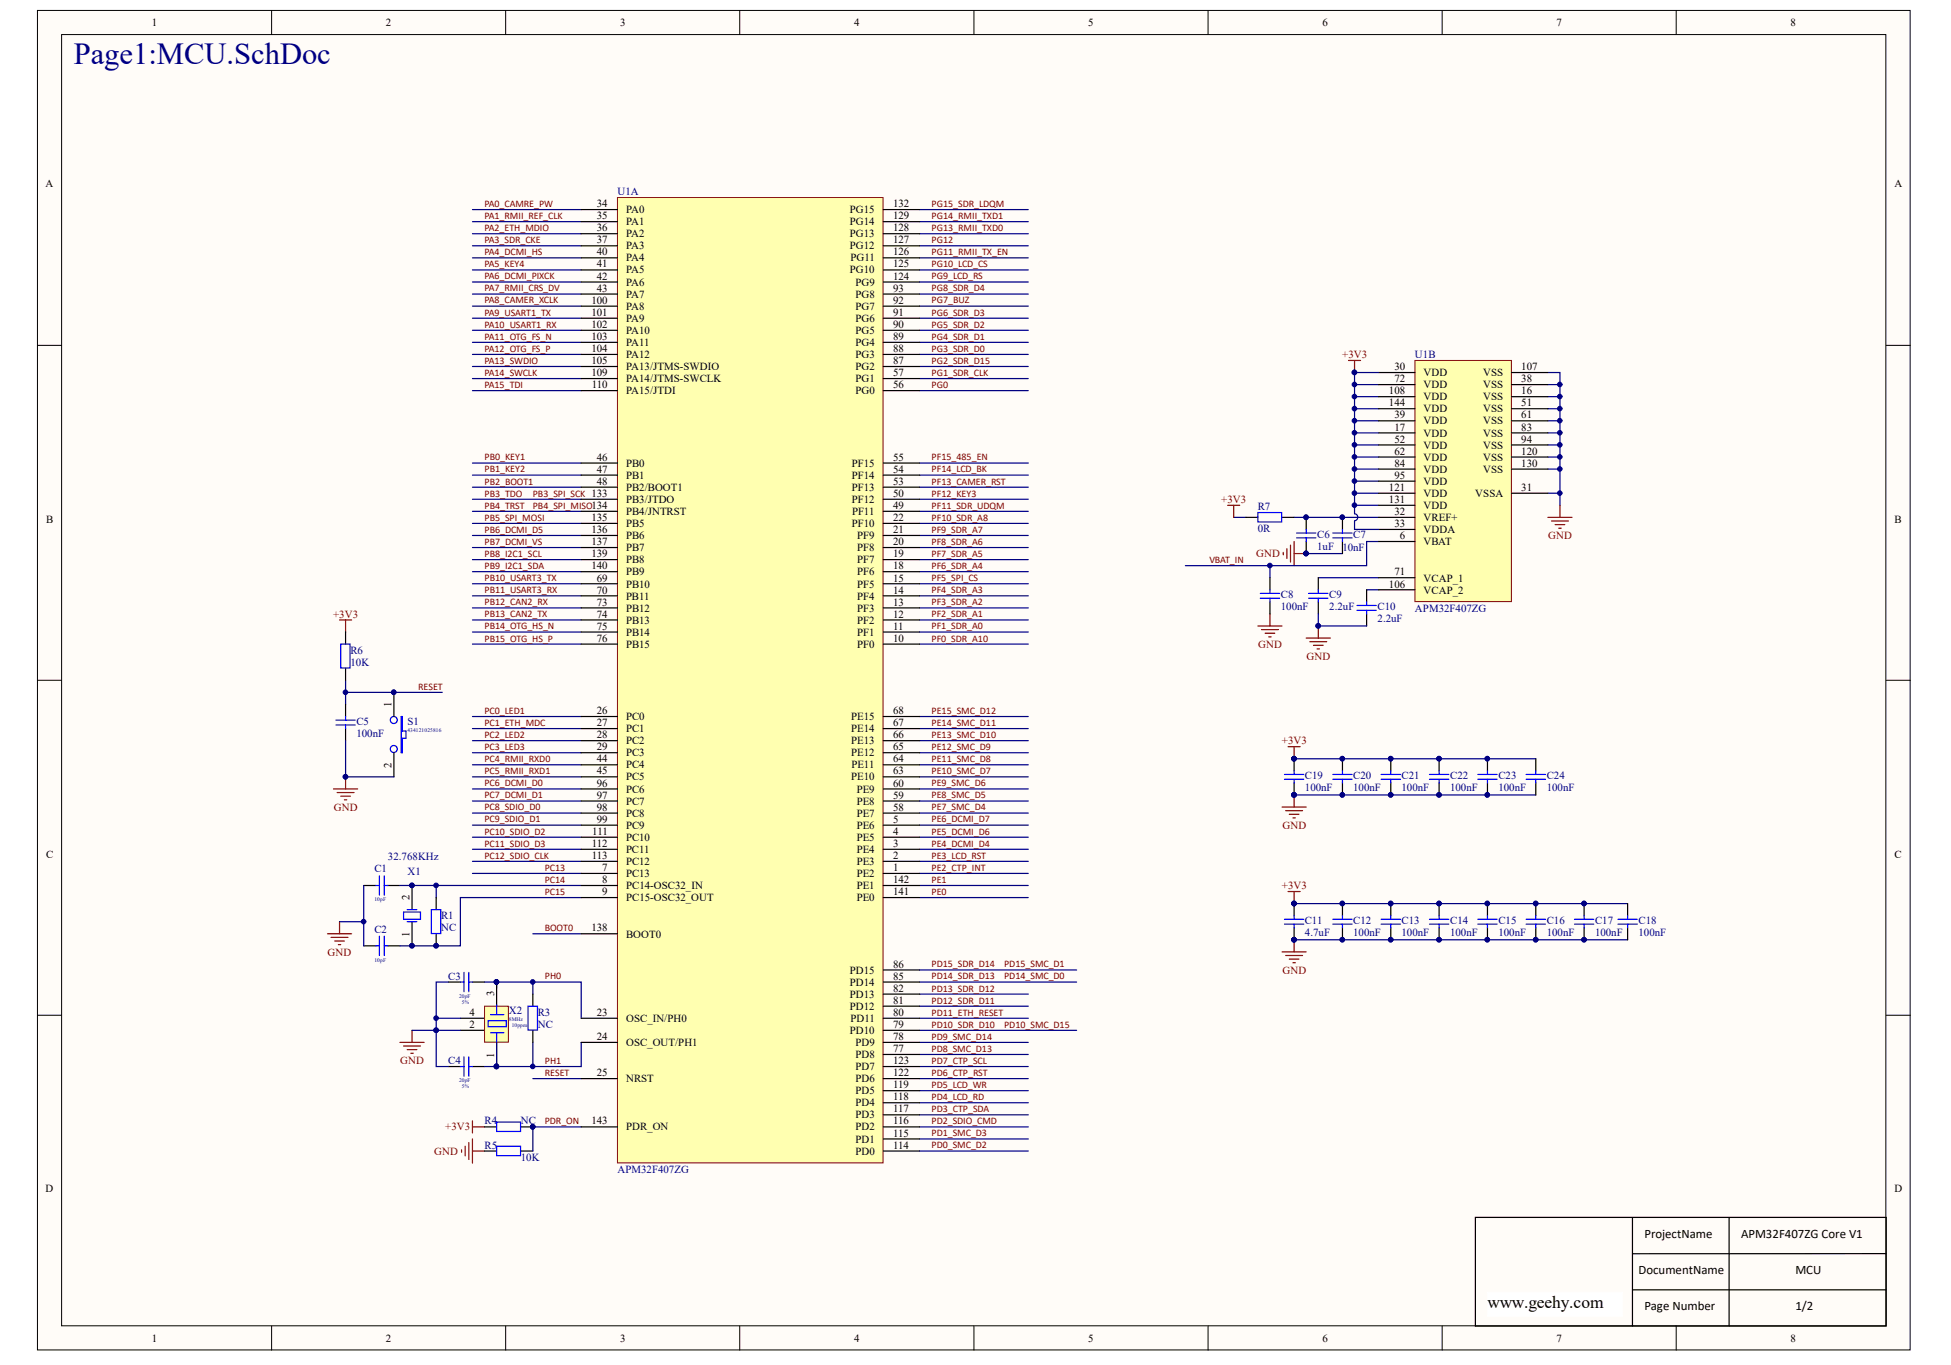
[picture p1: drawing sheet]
<svg xmlns="http://www.w3.org/2000/svg" width="289mm" height="202mm" viewBox="0 0 289 202" stroke-linecap="round" stroke-linejoin="round" font-family="sans-serif">
<defs><g id="words">
<text font-size="4.5" fill="#000080" x="10.9" y="9.5">Page1:MCU.SchDoc</text>
<text font-size="2.6" x="220.3" y="193.7">www.geehy.com</text>
<g font-size="1.9">
<text x="243.5" y="183.4">ProjectName</text>
<text x="257.8" y="183.4">APM32F407ZG Core V1</text>
<text x="242.6" y="188.7">DocumentName</text>
<text x="265.9" y="188.7">MCU</text>
<text x="243.5" y="194.1">Page Number</text>
<text x="265.9" y="194.1">1/2</text>
</g>
<g font-size="1.6">
<text x="22.5" y="3.9">1</text>
<text x="57.1" y="3.9">2</text>
<text x="91.8" y="3.9">3</text>
<text x="126.5" y="3.9">4</text>
<text x="161.2" y="3.9">5</text>
<text x="195.8" y="3.9">6</text>
<text x="230.5" y="3.9">7</text>
<text x="265.2" y="3.9">8</text>
<text x="6.7" y="27.8">A</text>
<text x="280.5" y="27.8">A</text>
<text x="88.4" y="30.7">34</text>
<text x="88.4" y="32.5">35</text>
<text x="88.4" y="34.3">36</text>
<text x="92.7" y="31.6">PA0</text>
<text x="92.7" y="33.4">PA1</text>
<text x="92.7" y="35.2">PA2</text>
<text x="125.9" y="35.2">PG13</text>
<text x="125.9" y="33.4">PG14</text>
<text x="125.9" y="31.6">PG15</text>
<text x="132.2" y="34.3">128</text>
<text x="132.2" y="32.5">129</text>
<text x="132.2" y="30.7">132</text>
<text x="88.4" y="36.1">37</text>
<text x="88.4" y="37.8">40</text>
<text x="88.4" y="39.6">41</text>
<text x="88.4" y="41.4">42</text>
<text x="92.7" y="36.9">PA3</text>
<text x="92.7" y="38.7">PA4</text>
<text x="92.7" y="40.5">PA5</text>
<text x="125.9" y="36.9">PG12</text>
<text x="125.9" y="40.5">PG10</text>
<text x="125.9" y="38.7">PG11</text>
<text x="132.2" y="37.8">126</text>
<text x="132.2" y="36.1">127</text>
<text x="132.2" y="41.4">124</text>
<text x="132.2" y="39.6">125</text>
<text x="87.6" y="45">100</text>
<text x="87.6" y="46.8">101</text>
<text x="88.4" y="43.2">43</text>
<text x="92.7" y="42.3">PA6</text>
<text x="92.7" y="44.1">PA7</text>
<text x="92.7" y="45.9">PA8</text>
<text x="92.7" y="47.7">PA9</text>
<text x="126.7" y="47.7">PG6</text>
<text x="126.7" y="45.9">PG7</text>
<text x="126.7" y="44.1">PG8</text>
<text x="126.7" y="42.3">PG9</text>
<text x="132.2" y="46.8">91</text>
<text x="132.2" y="45">92</text>
<text x="132.2" y="43.2">93</text>
<text x="87.6" y="48.5">102</text>
<text x="87.6" y="50.4">103</text>
<text x="87.6" y="52.1">104</text>
<text x="87.6" y="53.9">105</text>
<text x="92.7" y="49.5">PA10</text>
<text x="92.7" y="51.3">PA11</text>
<text x="92.7" y="53">PA12</text>
<text x="126.7" y="53">PG3</text>
<text x="126.7" y="51.3">PG4</text>
<text x="126.7" y="49.5">PG5</text>
<text x="132.2" y="53.9">87</text>
<text x="132.2" y="52.1">88</text>
<text x="132.2" y="50.4">89</text>
<text x="132.2" y="48.5">90</text>
<text x="87.6" y="55.7">109</text>
<text x="87.6" y="57.5">110</text>
<text x="92.7" y="56.6">PA14/JTMS-SWCLK</text>
<text x="92.7" y="54.8">PA13/JTMS-SWDIO</text>
<text x="92.7" y="58.4">PA15/JTDI</text>
<text x="126.7" y="58.4">PG0</text>
<text x="126.7" y="56.6">PG1</text>
<text x="126.7" y="54.8">PG2</text>
<text x="132.2" y="57.5">56</text>
<text x="132.2" y="55.7">57</text>
<text x="205.7" y="58.4">108</text>
<text x="206.5" y="54.8">30</text>
<text x="206.5" y="56.6">72</text>
<text x="210.8" y="55.7">VDD</text>
<text x="210.8" y="57.5">VDD</text>
<text x="210.8" y="59.3">VDD</text>
<text x="219.7" y="59.3">VSS</text>
<text x="219.7" y="57.5">VSS</text>
<text x="219.7" y="55.7">VSS</text>
<text x="225.3" y="58.4">16</text>
<text x="225.3" y="56.6">38</text>
<text x="225.3" y="54.8">107</text>
<text x="205.7" y="60.2">144</text>
<text x="206.5" y="63.8">17</text>
<text x="206.5" y="62">39</text>
<text x="206.5" y="65.6">52</text>
<text x="210.8" y="64.7">VDD</text>
<text x="210.8" y="62.8">VDD</text>
<text x="210.8" y="61.1">VDD</text>
<text x="219.7" y="61.1">VSS</text>
<text x="219.7" y="62.8">VSS</text>
<text x="219.7" y="64.7">VSS</text>
<text x="225.3" y="60.2">51</text>
<text x="225.3" y="62">61</text>
<text x="225.3" y="63.8">83</text>
<text x="225.3" y="65.6">94</text>
<text x="88.4" y="68.2">46</text>
<text x="88.4" y="70">47</text>
<text x="88.4" y="71.8">48</text>
<text x="92.7" y="69.1">PB0</text>
<text x="92.7" y="70.9">PB1</text>
<text x="126.2" y="70.9">PF14</text>
<text x="126.2" y="69.1">PF15</text>
<text x="132.2" y="71.8">53</text>
<text x="132.2" y="70">54</text>
<text x="132.2" y="68.2">55</text>
<text x="206.5" y="67.3">62</text>
<text x="206.5" y="69.1">84</text>
<text x="206.5" y="70.9">95</text>
<text x="210.8" y="68.2">VDD</text>
<text x="210.8" y="66.4">VDD</text>
<text x="210.8" y="70">VDD</text>
<text x="210.8" y="71.8">VDD</text>
<text x="219.7" y="68.2">VSS</text>
<text x="219.7" y="66.4">VSS</text>
<text x="219.7" y="70">VSS</text>
<text x="225.3" y="67.3">120</text>
<text x="225.3" y="69.1">130</text>
<text x="6.8" y="77.4">B</text>
<text x="87.6" y="77.1">135</text>
<text x="92.7" y="72.7">PB2/BOOT1</text>
<text x="92.7" y="74.5">PB3/JTDO</text>
<text x="92.7" y="76.3">PB4/JNTRST</text>
<text x="126.2" y="74.5">PF12</text>
<text x="126.2" y="72.7">PF13</text>
<text x="126.2" y="76.3">PF11</text>
<text x="132.2" y="77.1">22</text>
<text x="132.2" y="75.4">49</text>
<text x="132.2" y="73.6">50</text>
<text x="205.7" y="72.7">121</text>
<text x="205.7" y="74.5">131</text>
<text x="206.5" y="76.3">32</text>
<text x="210.8" y="77.1">VREF+</text>
<text x="210.8" y="73.6">VDD</text>
<text x="210.8" y="75.4">VDD</text>
<text x="218.5" y="73.6">VSSA</text>
<text x="225.3" y="72.7">31</text>
<text x="280.6" y="77.4">B</text>
<text x="87.6" y="80.7">137</text>
<text x="87.6" y="82.5">139</text>
<text x="87.6" y="79">136</text>
<text x="92.7" y="81.6">PB7</text>
<text x="92.7" y="83.4">PB8</text>
<text x="92.7" y="78">PB5</text>
<text x="92.7" y="79.9">PB6</text>
<text x="126.2" y="78">PF10</text>
<text x="127" y="83.4">PF7</text>
<text x="127" y="81.6">PF8</text>
<text x="127" y="79.9">PF9</text>
<text x="132.2" y="82.5">19</text>
<text x="132.2" y="80.7">20</text>
<text x="132.2" y="79">21</text>
<text x="206.5" y="78">33</text>
<text x="207.3" y="79.9">6</text>
<text x="210.8" y="80.7">VBAT</text>
<text x="210.8" y="79">VDDA</text>
<text x="87.6" y="84.3">140</text>
<text x="88.4" y="86.1">69</text>
<text x="88.4" y="87.9">70</text>
<text x="88.4" y="89.7">73</text>
<text x="92.7" y="87">PB10</text>
<text x="92.7" y="88.8">PB11</text>
<text x="92.7" y="85.2">PB9</text>
<text x="127" y="88.8">PF4</text>
<text x="127" y="87">PF5</text>
<text x="127" y="85.2">PF6</text>
<text x="132.2" y="89.7">13</text>
<text x="132.2" y="87.9">14</text>
<text x="132.2" y="86.1">15</text>
<text x="132.2" y="84.3">18</text>
<text x="205.7" y="87">106</text>
<text x="206.5" y="85.2">71</text>
<text x="210.8" y="86.1">VCAP_1</text>
<text x="210.8" y="87.9">VCAP_2</text>
<text x="88.4" y="95">76</text>
<text x="88.4" y="91.4">74</text>
<text x="88.4" y="93.2">75</text>
<text x="92.7" y="95.9">PB15</text>
<text x="92.7" y="90.6">PB12</text>
<text x="92.7" y="92.3">PB13</text>
<text x="92.7" y="94.2">PB14</text>
<text x="127" y="92.3">PF2</text>
<text x="127" y="95.9">PF0</text>
<text x="127" y="94.2">PF1</text>
<text x="127" y="90.6">PF3</text>
<text x="132.2" y="91.4">12</text>
<text x="132.2" y="95">10</text>
<text x="132.2" y="93.2">11</text>
<text x="58" y="104.7" transform="rotate(-90 58 104.7)">1</text>
<text x="88.4" y="105.8">26</text>
<text x="88.4" y="107.5">27</text>
<text x="92.7" y="106.6">PC0</text>
<text x="126.1" y="106.6">PE15</text>
<text x="132.2" y="107.5">67</text>
<text x="132.2" y="105.8">68</text>
<text x="58" y="113.7" transform="rotate(-90 58 113.7)">2</text>
<text x="88.4" y="109.3">28</text>
<text x="88.4" y="111.1">29</text>
<text x="88.4" y="112.9">44</text>
<text x="92.7" y="108.5">PC1</text>
<text x="92.7" y="110.2">PC2</text>
<text x="92.7" y="112">PC3</text>
<text x="92.7" y="113.8">PC4</text>
<text x="126.1" y="112">PE12</text>
<text x="126.1" y="110.2">PE13</text>
<text x="126.1" y="108.5">PE14</text>
<text x="126.1" y="113.8">PE11</text>
<text x="132.2" y="112.9">64</text>
<text x="132.2" y="111.1">65</text>
<text x="132.2" y="109.3">66</text>
<text x="88.4" y="114.7">45</text>
<text x="88.4" y="116.5">96</text>
<text x="88.4" y="118.3">97</text>
<text x="92.7" y="115.6">PC5</text>
<text x="92.7" y="117.4">PC6</text>
<text x="92.7" y="119.2">PC7</text>
<text x="126.1" y="115.6">PE10</text>
<text x="126.9" y="119.2">PE8</text>
<text x="126.9" y="117.4">PE9</text>
<text x="132.2" y="114.7">63</text>
<text x="132.2" y="118.3">59</text>
<text x="132.2" y="116.5">60</text>
<text x="87.6" y="125.4">112</text>
<text x="87.7" y="123.7">111</text>
<text x="88.4" y="120.1">98</text>
<text x="88.4" y="121.8">99</text>
<text x="92.7" y="120.9">PC8</text>
<text x="92.7" y="122.7">PC9</text>
<text x="92.7" y="124.5">PC10</text>
<text x="126.9" y="124.5">PE5</text>
<text x="126.9" y="122.7">PE6</text>
<text x="126.9" y="120.9">PE7</text>
<text x="132.2" y="125.4">3</text>
<text x="132.2" y="123.7">4</text>
<text x="132.2" y="121.8">5</text>
<text x="132.2" y="120.1">58</text>
<text x="6.8" y="127">C</text>
<text x="87.6" y="127.2">113</text>
<text x="89.2" y="129">7</text>
<text x="89.2" y="130.8">8</text>
<text x="92.7" y="129.9">PC13</text>
<text x="92.7" y="131.7">PC14-OSC32_IN</text>
<text x="92.7" y="126.3">PC11</text>
<text x="92.7" y="128.1">PC12</text>
<text x="126.9" y="129.9">PE2</text>
<text x="126.9" y="128.1">PE3</text>
<text x="126.9" y="126.3">PE4</text>
<text x="126.9" y="131.7">PE1</text>
<text x="132.2" y="129">1</text>
<text x="132.2" y="127.2">2</text>
<text x="132.2" y="130.8">142</text>
<text x="280.6" y="127">C</text>
<text x="60.7" y="133.3" transform="rotate(-90 60.7 133.3)">2</text>
<text x="87.6" y="137.9">138</text>
<text x="89.2" y="132.6">9</text>
<text x="92.7" y="133.5">PC15-OSC32_OUT</text>
<text x="126.9" y="133.5">PE0</text>
<text x="132.2" y="132.6">141</text>
<text x="60.7" y="138.7" transform="rotate(-90 60.7 138.7)">1</text>
<text x="92.7" y="138.8">BOOT0</text>
<text x="132.2" y="143.3">86</text>
<text x="73.2" y="147.6" transform="rotate(-90 73.2 147.6)">3</text>
<text x="125.9" y="149.5">PD12</text>
<text x="125.9" y="147.8">PD13</text>
<text x="125.9" y="146">PD14</text>
<text x="125.9" y="144.2">PD15</text>
<text x="132.2" y="148.7">81</text>
<text x="132.2" y="146.9">82</text>
<text x="132.2" y="145.1">85</text>
<text x="69.5" y="152.2">2</text>
<text x="69.5" y="150.4">4</text>
<text x="88.4" y="150.4">23</text>
<text x="88.4" y="154">24</text>
<text x="92.7" y="151.3">OSC_IN/PH0</text>
<text x="92.7" y="154.9">OSC_OUT/PH1</text>
<text x="125.9" y="153.1">PD10</text>
<text x="125.9" y="151.3">PD11</text>
<text x="126.7" y="154.9">PD9</text>
<text x="132.2" y="155.8">77</text>
<text x="132.2" y="154">78</text>
<text x="132.2" y="152.2">79</text>
<text x="132.2" y="150.4">80</text>
<text x="73.2" y="156.6" transform="rotate(-90 73.2 156.6)">1</text>
<text x="88.4" y="159.4">25</text>
<text x="92.7" y="160.3">NRST</text>
<text x="126.7" y="156.7">PD8</text>
<text x="126.7" y="160.3">PD6</text>
<text x="126.7" y="158.5">PD7</text>
<text x="132.2" y="161.2">119</text>
<text x="132.2" y="159.4">122</text>
<text x="132.2" y="157.6">123</text>
<text x="87.6" y="166.5">143</text>
<text x="92.7" y="167.4">PDR_ON</text>
<text x="126.7" y="167.4">PD2</text>
<text x="126.7" y="165.6">PD3</text>
<text x="126.7" y="163.9">PD4</text>
<text x="126.7" y="162.1">PD5</text>
<text x="132.2" y="166.5">116</text>
<text x="132.2" y="164.7">117</text>
<text x="132.2" y="163">118</text>
<text x="126.7" y="171">PD0</text>
<text x="126.7" y="169.2">PD1</text>
<text x="132.2" y="170.1">114</text>
<text x="132.2" y="168.3">115</text>
<text x="6.7" y="176.6">D</text>
<text x="280.5" y="176.6">D</text>
<text x="22.5" y="198.7">1</text>
<text x="57.1" y="198.7">2</text>
<text x="91.8" y="198.7">3</text>
<text x="126.5" y="198.7">4</text>
<text x="161.2" y="198.7">5</text>
<text x="195.8" y="198.7">6</text>
<text x="230.5" y="198.7">7</text>
<text x="265.2" y="198.7">8</text>
</g>
<g font-size="1.6" fill="#000080">
<text x="91.4" y="28.9">U1A</text>
<text x="209.5" y="53">U1B</text>
<text x="186.3" y="75.5">R7</text>
<text x="186.3" y="78.8">0R</text>
<text x="195.1" y="79.6">C6</text>
<text x="195.1" y="81.5">1uF</text>
<text x="198.8" y="81.6">10nF</text>
<text x="200.4" y="79.6">C7</text>
<text x="189.7" y="88.6">C8</text>
<text x="196.8" y="88.6">C9</text>
<text x="189.7" y="90.4">100nF</text>
<text x="196.8" y="90.4">2.2uF</text>
<text x="204" y="90.4">C10</text>
<text x="204" y="92.2">2.2uF</text>
<text x="209.5" y="90.6">APM32F407ZG</text>
<text x="51.9" y="96.8">R6</text>
<text x="51.9" y="98.6">10K</text>
<text x="52.8" y="107.4">C5</text>
<text x="60.3" y="107.4">S1</text>
<text x="52.8" y="109.1">100nF</text>
<text x="193.2" y="115.4">C19</text>
<text x="193.2" y="117.2">100nF</text>
<text x="200.4" y="115.4">C20</text>
<text x="200.4" y="117.2">100nF</text>
<text x="207.6" y="115.4">C21</text>
<text x="207.6" y="117.2">100nF</text>
<text x="214.8" y="115.4">C22</text>
<text x="214.8" y="117.2">100nF</text>
<text x="221.9" y="115.4">C23</text>
<text x="221.9" y="117.2">100nF</text>
<text x="229.1" y="115.4">C24</text>
<text x="229.1" y="117.2">100nF</text>
<text x="55.5" y="129.2">C1</text>
<text x="57.4" y="127.4">32.768KHz</text>
<text x="60.3" y="129.5">X1</text>
<text x="65.3" y="136.1">R1</text>
<text x="65.3" y="137.9">NC</text>
<text x="193.2" y="136.9">C11</text>
<text x="200.4" y="136.9">C12</text>
<text x="207.6" y="136.9">C13</text>
<text x="214.8" y="136.9">C14</text>
<text x="221.9" y="136.9">C15</text>
<text x="229.1" y="136.9">C16</text>
<text x="236.2" y="136.9">C17</text>
<text x="242.6" y="136.9">C18</text>
<text x="55.5" y="138.1">C2</text>
<text x="193.2" y="138.6">4.7uF</text>
<text x="200.4" y="138.6">100nF</text>
<text x="207.6" y="138.6">100nF</text>
<text x="214.8" y="138.6">100nF</text>
<text x="221.9" y="138.6">100nF</text>
<text x="229.1" y="138.6">100nF</text>
<text x="236.2" y="138.6">100nF</text>
<text x="242.6" y="138.6">100nF</text>
<text x="66.4" y="145.1">C3</text>
<text x="75.4" y="150.1">X2</text>
<text x="79.6" y="150.4">R3</text>
<text x="79.6" y="152.2">NC</text>
<text x="66.4" y="157.6">C4</text>
<text x="71.8" y="166.5">R4</text>
<text x="77.1" y="166.5">NC</text>
<text x="71.8" y="170.1">R5</text>
<text x="77.1" y="171.9">10K</text>
<text x="91.4" y="173.7">APM32F407ZG</text>
</g>
<g font-size="1.6" fill="#800000">
<text x="198.8" y="53">+3V3</text>
<text x="180.8" y="74.5">+3V3</text>
<text x="186" y="82.5">GND</text>
<text x="229.3" y="79.9">GND</text>
<text x="49.3" y="91.4">+3V3</text>
<text x="186.3" y="95.9">GND</text>
<text x="193.5" y="97.7">GND</text>
<text x="189.8" y="110.2">+3V3</text>
<text x="49.4" y="120.1">GND</text>
<text x="189.9" y="122.7">GND</text>
<text x="189.8" y="131.7">+3V3</text>
<text x="48.5" y="141.5">GND</text>
<text x="189.9" y="144.2">GND</text>
<text x="59.3" y="157.6">GND</text>
<text x="65.9" y="167.4">+3V3</text>
<text x="64.3" y="171">GND</text>
</g>
<g font-size="1.5" fill="#800000">
<text x="71.8" y="34.2">PA2_ETH_MDIO</text>
<text x="71.8" y="32.4">PA1_RMII_REF_CLK</text>
<text x="71.8" y="30.6">PA0_CAMRE_PW</text>
<text x="138" y="34.2">PG13_RMII_TXD0</text>
<text x="138" y="32.4">PG14_RMII_TXD1</text>
<text x="138" y="30.6">PG15_SDR_LDQM</text>
<text x="71.8" y="39.6">PA5_KEY4</text>
<text x="71.8" y="37.8">PA4_DCMI_HS</text>
<text x="71.8" y="41.3">PA6_DCMI_PIXCK</text>
<text x="71.8" y="36">PA3_SDR_CKE</text>
<text x="138" y="41.3">PG9_LCD_RS</text>
<text x="138" y="36">PG12</text>
<text x="138" y="39.6">PG10_LCD_CS</text>
<text x="138" y="37.8">PG11_RMII_TX_EN</text>
<text x="71.8" y="46.7">PA9_USART1_TX</text>
<text x="71.8" y="43.2">PA7_RMII_CRS_DV</text>
<text x="71.8" y="44.9">PA8_CAMER_XCLK</text>
<text x="138" y="44.9">PG7_BUZ</text>
<text x="138" y="46.7">PG6_SDR_D3</text>
<text x="138" y="43.2">PG8_SDR_D4</text>
<text x="71.8" y="50.3">PA11_OTG_FS_N</text>
<text x="71.8" y="52.1">PA12_OTG_FS_P</text>
<text x="71.8" y="53.9">PA13_SWDIO</text>
<text x="71.8" y="48.5">PA10_USART1_RX</text>
<text x="138" y="52.1">PG3_SDR_D0</text>
<text x="138" y="50.3">PG4_SDR_D1</text>
<text x="138" y="48.5">PG5_SDR_D2</text>
<text x="138" y="53.9">PG2_SDR_D15</text>
<text x="71.8" y="55.7">PA14_SWCLK</text>
<text x="71.8" y="57.5">PA15_TDI</text>
<text x="138" y="55.7">PG1_SDR_CLK</text>
<text x="138" y="57.5">PG0</text>
<text x="71.8" y="68.2">PB0_KEY1</text>
<text x="71.8" y="70">PB1_KEY2</text>
<text x="71.8" y="71.8">PB2_BOOT1</text>
<text x="138" y="68.2">PF15_485_EN</text>
<text x="138" y="70">PF14_LCD_BK</text>
<text x="138" y="71.8">PF13_CAMER_RST</text>
<text x="71.8" y="75.3">PB4_TRST</text>
<text x="71.8" y="73.6">PB3_TDO</text>
<text x="71.8" y="77.1">PB5_SPI_MOSI</text>
<text x="78.9" y="73.6">PB3_SPI_SCK 133</text>
<text x="78.9" y="75.3">PB4_SPI_MISO134</text>
<text x="138" y="77.1">PF10_SDR_A8</text>
<text x="138" y="75.3">PF11_SDR_UDQM</text>
<text x="138" y="73.6">PF12_KEY3</text>
<text x="71.8" y="80.7">PB7_DCMI_VS</text>
<text x="71.8" y="82.5">PB8_I2C1_SCL</text>
<text x="71.8" y="78.9">PB6_DCMI_D5</text>
<text x="138" y="82.5">PF7_SDR_A5</text>
<text x="138" y="80.7">PF8_SDR_A6</text>
<text x="138" y="78.9">PF9_SDR_A7</text>
<text x="179.1" y="83.4">VBAT_IN</text>
<text x="71.8" y="86">PB10_USART3_TX</text>
<text x="71.8" y="87.9">PB11_USART3_RX</text>
<text x="71.8" y="84.3">PB9_I2C1_SDA</text>
<text x="71.8" y="89.6">PB12_CAN2_RX</text>
<text x="138" y="89.6">PF3_SDR_A2</text>
<text x="138" y="87.9">PF4_SDR_A3</text>
<text x="138" y="84.3">PF6_SDR_A4</text>
<text x="138" y="86">PF5_SPI_CS</text>
<text x="71.8" y="93.2">PB14_OTG_HS_N</text>
<text x="71.8" y="95">PB15_OTG_HS_P</text>
<text x="71.8" y="91.4">PB13_CAN2_TX</text>
<text x="138" y="93.2">PF1_SDR_A0</text>
<text x="138" y="91.4">PF2_SDR_A1</text>
<text x="138" y="95">PF0_SDR_A10</text>
<text x="61.9" y="102.2">RESET</text>
<text x="71.8" y="107.5">PC1_ETH_MDC</text>
<text x="71.8" y="105.7">PC0_LED1</text>
<text x="138" y="107.5">PE14_SMC_D11</text>
<text x="138" y="105.7">PE15_SMC_D12</text>
<text x="71.8" y="112.9">PC4_RMII_RXD0</text>
<text x="71.8" y="109.3">PC2_LED2</text>
<text x="71.8" y="111.1">PC3_LED3</text>
<text x="138" y="112.9">PE11_SMC_D8</text>
<text x="138" y="111.1">PE12_SMC_D9</text>
<text x="138" y="109.3">PE13_SMC_D10</text>
<text x="71.8" y="114.6">PC5_RMII_RXD1</text>
<text x="71.8" y="116.5">PC6_DCMI_D0</text>
<text x="71.8" y="118.2">PC7_DCMI_D1</text>
<text x="138" y="118.2">PE8_SMC_D5</text>
<text x="138" y="116.5">PE9_SMC_D6</text>
<text x="138" y="114.6">PE10_SMC_D7</text>
<text x="71.8" y="120">PC8_SDIO_D0</text>
<text x="71.8" y="121.8">PC9_SDIO_D1</text>
<text x="71.8" y="123.6">PC10_SDIO_D2</text>
<text x="71.8" y="125.4">PC11_SDIO_D3</text>
<text x="138" y="125.4">PE4_DCMI_D4</text>
<text x="138" y="123.6">PE5_DCMI_D6</text>
<text x="138" y="121.8">PE6_DCMI_D7</text>
<text x="138" y="120">PE7_SMC_D4</text>
<text x="71.8" y="127.2">PC12_SDIO_CLK</text>
<text x="80.7" y="130.7">PC14</text>
<text x="80.7" y="128.9">PC13</text>
<text x="138" y="128.9">PE2_CTP_INT</text>
<text x="138" y="127.2">PE3_LCD_RST</text>
<text x="138" y="130.7">PE1</text>
<text x="80.7" y="137.9">BOOT0</text>
<text x="80.7" y="132.5">PC15</text>
<text x="138" y="132.5">PE0</text>
<text x="138" y="143.2">PD15_SDR_D14</text>
<text x="148.7" y="143.2">PD15_SMC_D1</text>
<text x="80.7" y="145">PH0</text>
<text x="138" y="148.6">PD12_SDR_D11</text>
<text x="138" y="146.8">PD13_SDR_D12</text>
<text x="138" y="145">PD14_SDR_D13</text>
<text x="148.7" y="145">PD14_SMC_D0</text>
<text x="138" y="152.2">PD10_SDR_D10</text>
<text x="138" y="155.8">PD8_SMC_D13</text>
<text x="138" y="154">PD9_SMC_D14</text>
<text x="138" y="150.4">PD11_ETH_RESET</text>
<text x="148.7" y="152.2">PD10_SMC_D15</text>
<text x="80.7" y="159.3">RESET</text>
<text x="80.7" y="157.5">PH1</text>
<text x="138" y="157.5">PD7_CTP_SCL</text>
<text x="138" y="159.3">PD6_CTP_RST</text>
<text x="138" y="161.1">PD5_LCD_WR</text>
<text x="80.7" y="166.5">PDR_ON</text>
<text x="138" y="164.7">PD3_CTP_SDA</text>
<text x="138" y="166.5">PD2_SDIO_CMD</text>
<text x="138" y="162.9">PD4_LCD_RD</text>
<text x="138" y="170.1">PD0_SMC_D2</text>
<text x="138" y="168.3">PD1_SMC_D3</text>
</g>
<g font-size=".8" fill="#000080">
<text x="60.3" y="108.4">434121025816</text>
<text x="55.5" y="133.5">10pF</text>
<text x="55.5" y="142.4">10pF</text>
<text x="68" y="147.8">20pF</text>
<text x="68" y="148.7">¡À 5%</text>
<text x="75.4" y="151.2">8MHz</text>
<text x="75.4" y="152">¡À</text>
<text x="75.8" y="152">10ppm</text>
<text x="68" y="160.3">20pF</text>
<text x="68.4" y="161.1">5%</text>
</g>
</g></defs>
<g fill="#fffcf8" stroke="#000" stroke-width=".15">
<path d="M5.5 1.5h277.4v198.4h-277.4z"/>
<path d="M9.1 5.1h270.2v191.2h-270.2z"/>
</g>
<g fill="none" stroke="#000" stroke-width=".15">
<path d="M40.2 1.5v3.6M74.9 1.5v3.6M109.5 1.5v3.6M144.2 1.5v3.6M178.9 1.5v3.6M213.6 1.5v3.6M248.2 1.5v3.6M5.5 51.1h3.6M279.3 51.1h3.6M5.5 100.7h3.6M279.3 100.7h3.6M5.5 150.3h3.6"/>
<path d="M279.3 150.3h3.6M40.2 196.4v3.5M74.9 196.4v3.5M109.5 196.4v3.5M144.2 196.4v3.5M178.9 196.4v3.5M213.6 196.4v3.5M248.2 196.4v3.5"/>
</g>
<g fill="none" stroke="#000" stroke-width=".18">
<path d="M53.9 131.1h1.8M57.4 131.1h1.8M61 131.1v3.6M61 136.5v3.6M53.9 140.1h1.8M57.4 140.1h1.8M66.4 157.9h1.8M66.4 145.4h1.8M68.2 152.6h3.6M68.2 150.8h3.6M70 157.9h1.8M70 145.4h1.8"/>
<path d="M73.5 145.4v3.6M73.5 154.4v3.5M218.5 180.3h60.8v16.1h-60.8zM241.8 180.3v16.1M241.8 191h37.5M256.1 180.3v16.1M279.3 185.6l-37.5 .1"/>
</g>
<path d="M220.3 191.4h20v3.5h-20z" fill="#fff" stroke="#fff" stroke-width=".15"/>
<g fill="none" stroke="#800000" stroke-width=".18">
<path d="M50.3 91.8h1.8M51.2 91.8v1.8M49.4 116.8h3.6M49.9 117.4h2.5M50.5 117.9h1.4M51 118.4h.4M51.2 115v1.8M48.5 138.3h3.6M49 138.8h2.5M49.6 139.4h1.4M50.1 139.9h.4M50.3 136.5v1.8"/>
<path d="M59.2 154.4h3.6M59.8 154.9h2.5M60.3 155.4h1.4M60.8 156h.4M61 152.6v1.8M68.4 170.3v.3M68.9 169.7v1.5M69.4 169.2v2.5M70 166v1.8M70 168.7v3.5M70 166.9h1.8M70 170.5h1.8"/>
</g>
<g fill="none" stroke="#000080" stroke-width=".18">
<path d="M70 31h16.1M70 32.8h16.1M70 34.6h16.1M70 36.4h16.1M70 38.2h16.1M70 40h16.1M136.2 31h16.1M136.2 32.8h16.1M136.2 34.6h16.1M136.2 36.4h16.1M136.2 38.2h16.1M136.2 40h16.1"/>
<path d="M70 41.8h16.1M70 43.5h16.1M70 45.3h16.1M70 47.1h16.1M70 48.9h16.1M70 50.7h16.1M70 52.5h16.1M70 54.3h16.1M70 56.1h16.1M70 57.8h16.1M136.2 41.8h16.1M136.2 43.5h16.1"/>
<path d="M136.2 45.3h16.1M136.2 47.1h16.1M136.2 48.9h16.1M136.2 50.7h16.1M136.2 52.5h16.1M136.2 54.3h16.1M136.2 56.1h16.1M136.2 57.8h16.1M70 68.6h16.1M70 70.4h16.1M70 72.1h16.1M70 73.9h16.1"/>
<path d="M70 75.7h16.1M70 77.5h16.1M70 79.3h16.1M136.2 68.6h16.1M136.2 70.4h16.1M136.2 72.1h16.1M136.2 73.9h16.1M136.2 75.7h16.1M136.2 77.5h16.1M136.2 79.3h16.1M70 81.1h16.1M70 82.9h16.1"/>
<path d="M70 84.7h16.1M70 86.4h16.1M70 88.2h16.1M70 90h16.1M70 91.8h16.1M70 93.6h16.1M70 95.4h16.1M136.2 81.1h16.1M136.2 82.9h16.1M136.2 84.7h16.1M136.2 86.4h16.1M136.2 88.2h16.1"/>
<path d="M136.2 90h16.1M136.2 91.8h16.1M136.2 93.6h16.1M136.2 95.4h16.1M51.2 102.5h14.3M51.2 100.7v3.6M70 106.1h16.1M70 107.9h16.1M70 109.7h16.1M70 111.5h16.1M70 113.3h16.1M70 115h16.1"/>
<path d="M70 116.8h16.1M70 118.6h16.1M136.2 106.1h16.1M136.2 107.9h16.1M136.2 109.7h16.1M136.2 111.5h16.1M136.2 113.3h16.1M136.2 115h16.1M136.2 116.8h16.1M136.2 118.6h16.1M50.3 136.5h3.6M53.9 131.1v9"/>
<path d="M59.2 131.1h26.9M64.6 131.1v1.8M70 120.4h16.1M70 122.2h16.1M70 124h16.1M70 125.8h16.1M70 127.6h16.1M70 129.3h16.1M78.9 138.3h7.2M86.1 132.9h-17.9v7.2h-9M136.2 131.1h16.1M136.2 120.4h16.1"/>
<path d="M136.2 122.2h16.1M136.2 124h16.1M136.2 125.8h16.1M136.2 127.6h16.1M136.2 129.3h16.1M136.2 132.9h16.1M61 152.6h3.6M66.4 145.4h-1.8v12.5h1.8M71.8 145.4h1.7v.9M71.8 157.9h1.7M73.5 145.4h12.6v5.4M78.9 159.7h7.2"/>
<path d="M136.2 159.7h16.1M136.2 152.6h23.2M136.2 157.9h16.1M136.2 143.6h23.2M136.2 145.4h23.2M136.2 147.2h16.1M136.2 149h16.1M136.2 150.8h16.1M136.2 154.4h16.1M136.2 156.2h16.1M136.2 161.5h16.1M136.2 163.3h16.1"/>
<path d="M136.2 165.1h16.1M136.2 166.9h16.1M136.2 168.7h16.1M136.2 170.5h16.1"/>
</g>
<g fill="#000080" stroke="#000080" stroke-width=".15">
<circle cx="51.2" cy="102.5" r=".34"/>
<circle cx="51.2" cy="115" r=".34"/>
<circle cx="64.6" cy="152.6" r=".34"/>
<circle cx="73.5" cy="145.4" r=".34"/>
<circle cx="73.5" cy="157.9" r=".34"/>
<circle cx="61" cy="140.1" r=".34"/>
<circle cx="61" cy="131.1" r=".34"/>
<circle cx="64.6" cy="131.1" r=".34"/>
<circle cx="53.8" cy="136.5" r=".34"/>
</g>
<g fill="none" stroke="#00f" stroke-width=".18">
<path d="M55.7 131.1h.5M56.2 129.7v2.9M56.2 138.6v2.9M56.9 129.7v2.9M56.9 138.6v2.9M56.9 131.1h.5M59.8 135.1h2.5v1h-2.5zM60.3 134.7h1.4M60.3 136.5h1.4M55.7 140.1h.5M56.9 140.1h.5M68.2 157.9h.5"/>
<path d="M68.2 145.4h.5M68.7 144v2.9M68.7 156.5v2.9M69.4 144v2.9M69.4 156.5v2.9M69.4 157.9h.6M69.4 145.4h.6"/>
</g>
<path d="M71.8 149h3.5v5.3h-3.5z" fill="#ffffb0" stroke="#800000" stroke-width=".15"/>
<g fill="none" stroke="#00f" stroke-width=".18">
<path d="M186.3 75.9h3.5v1.4h-3.5zM192 79.7h2.9M192 78.9h2.9M193.4 78.4v.5M193.4 79.7v.5M197.4 79.7h2.8M197.4 78.9h2.8M198.8 78.4v.5M198.8 79.7v.5M50.5 95.4h1.3v3.5h-1.3zM186.6 88.6h2.9M186.6 87.9h2.9"/>
<path d="M188.1 87.3v.6M188.1 88.6v.5M193.8 88.6h2.9M193.8 87.9h2.9M195.2 87.3v.6M195.2 88.6v.5M201 90.4h2.8M201 89.7h2.8M202.4 89.1v.6M202.4 90.4v.5M49.7 107.4h2.9M49.7 106.6h2.9"/>
<path d="M51.2 106.1v.5M51.2 107.4v.5M59.4 106.1h.2v2.2h.5v1h-.5v2.2h-.2zM190.2 115.4h2.9M190.2 114.7h2.9M191.6 114.2v.5M191.6 115.4v.5M197.4 115.4h2.8M197.4 114.7h2.8M198.8 114.2v.5M198.8 115.4v.5M204.5 115.4h2.9"/>
<path d="M204.5 114.7h2.9M206 114.2v.5M206 115.4v.5M211.7 115.4h2.9M211.7 114.7h2.9M213.1 114.2v.5M213.1 115.4v.5M218.8 115.4h2.9M218.8 114.7h2.9M220.3 114.2v.5M220.3 115.4v.5M226 115.4h2.9"/>
<path d="M226 114.7h2.9M227.4 114.2v.5M227.4 115.4v.5M63.9 134.7h1.4v3.5h-1.4zM190.2 136.9h2.9M190.2 136.1h2.9M191.6 135.6v.5M191.6 136.9v.5M197.4 136.9h2.8M197.4 136.1h2.8M198.8 135.6v.5M198.8 136.9v.5"/>
<path d="M204.5 136.9h2.9M204.5 136.1h2.9M206 135.6v.5M206 136.9v.5M211.7 136.9h2.9M211.7 136.1h2.9M213.1 135.6v.5M213.1 136.9v.5M218.8 136.9h2.9M218.8 136.1h2.9M220.3 135.6v.5M220.3 136.9v.5"/>
<path d="M226 136.9h2.9M226 136.1h2.9M227.4 135.6v.5M227.4 136.9v.5M233.2 136.9h2.8M233.2 136.1h2.8M234.6 135.6v.5M234.6 136.9v.5M239.6 136.9h2.9M239.6 136.1h2.9M241 135.6v.5M241 136.9v.5"/>
<path d="M72.3 151.2h2.7v.8h-2.7zM72.6 152.9h2M72.6 150.3h2M73.5 148.8v1.5M73.5 152.9v1.5M78.2 149h1.4v3.5h-1.4zM73.5 166.2h3.6v1.4h-3.6zM73.5 169.7h3.6v1.4h-3.6z"/>
<circle cx="58.3" cy="106.6" r=".52"/>
<circle cx="58.3" cy="110.9" r=".52"/>
</g>
<g fill="#000080" stroke="#000080" stroke-width=".15">
<circle cx="73.5" cy="157.9" r=".34"/>
<circle cx="73.5" cy="145.4" r=".34"/>
<circle cx="58.3" cy="102.5" r=".34"/>
<circle cx="78.9" cy="145.4" r=".34"/>
<circle cx="78.9" cy="157.9" r=".34"/>
<circle cx="64.6" cy="150.8" r=".34"/>
<circle cx="64.6" cy="152.6" r=".34"/>
<circle cx="51.2" cy="115" r=".34"/>
<circle cx="78.9" cy="166.9" r=".34"/>
<circle cx="64.6" cy="140.1" r=".34"/>
<circle cx="231" cy="73" r=".34"/>
<circle cx="231" cy="69.4" r=".34"/>
<circle cx="231" cy="67.7" r=".34"/>
<circle cx="231" cy="65.9" r=".34"/>
<circle cx="231" cy="64.1" r=".34"/>
<circle cx="231" cy="62.3" r=".34"/>
<circle cx="231" cy="60.5" r=".34"/>
<circle cx="231" cy="58.7" r=".34"/>
<circle cx="231" cy="56.9" r=".34"/>
<circle cx="200.6" cy="74.8" r=".34"/>
<circle cx="200.6" cy="73" r=".34"/>
<circle cx="200.6" cy="71.2" r=".34"/>
<circle cx="200.6" cy="69.4" r=".34"/>
<circle cx="200.6" cy="67.7" r=".34"/>
<circle cx="200.6" cy="65.9" r=".34"/>
<circle cx="200.6" cy="64.1" r=".34"/>
<circle cx="200.6" cy="62.3" r=".34"/>
<circle cx="200.6" cy="60.5" r=".34"/>
<circle cx="200.6" cy="58.7" r=".34"/>
<circle cx="200.6" cy="56.9" r=".34"/>
<circle cx="200.6" cy="55.1" r=".34"/>
<circle cx="193.4" cy="82" r=".34"/>
<circle cx="188.1" cy="83.7" r=".34"/>
<circle cx="195.2" cy="92.7" r=".34"/>
<circle cx="193.4" cy="76.6" r=".34"/>
<circle cx="198.8" cy="76.6" r=".34"/>
<circle cx="191.6" cy="112.3" r=".34"/>
<circle cx="191.6" cy="117.7" r=".34"/>
<circle cx="191.6" cy="133.8" r=".34"/>
<circle cx="191.6" cy="139.2" r=".34"/>
<circle cx="198.8" cy="133.8" r=".34"/>
<circle cx="198.8" cy="139.2" r=".34"/>
<circle cx="205.9" cy="133.8" r=".34"/>
<circle cx="205.9" cy="139.2" r=".34"/>
<circle cx="213.1" cy="133.8" r=".34"/>
<circle cx="213.1" cy="139.2" r=".34"/>
<circle cx="220.2" cy="133.8" r=".34"/>
<circle cx="220.2" cy="139.2" r=".34"/>
<circle cx="227.4" cy="133.8" r=".34"/>
<circle cx="227.4" cy="139.2" r=".34"/>
<circle cx="234.6" cy="133.8" r=".34"/>
<circle cx="234.6" cy="139.2" r=".34"/>
<circle cx="198.8" cy="112.3" r=".34"/>
<circle cx="198.8" cy="117.7" r=".34"/>
<circle cx="205.9" cy="112.3" r=".34"/>
<circle cx="205.9" cy="117.7" r=".34"/>
<circle cx="213.1" cy="112.3" r=".34"/>
<circle cx="213.1" cy="117.7" r=".34"/>
<circle cx="220.2" cy="112.3" r=".34"/>
<circle cx="220.2" cy="117.7" r=".34"/>
</g>
<g fill="none" stroke="#000" stroke-width=".18">
<path d="M184.5 76.6h1.8M189.9 76.6h1.7M193.4 76.6v1.8M198.8 76.6v1.8M51.2 93.6v1.8M51.2 99v1.7M188.1 85.6v1.7M188.1 89.1v1.8M193.4 80.2v1.8M195.2 85.6v1.7M195.2 89.1v1.8M198.8 80.2v1.8"/>
<path d="M202.4 87.3v1.8M202.4 90.9v1.8M51.2 104.3v1.8M51.2 107.9v1.8M58.3 102.5v3.6M58.3 111.5v3.5M191.6 112.4v1.8M191.6 115.9v1.8M198.8 112.4v1.8M198.8 115.9v1.8M206 112.4v1.8M206 115.9v1.8"/>
<path d="M213.1 112.4v1.8M213.1 115.9v1.8M220.3 112.4v1.8M220.3 115.9v1.8M227.4 112.4v1.8M227.4 115.9v1.8M64.6 132.9v1.8M64.6 138.3v1.8M191.6 133.8v1.8M191.6 137.4v1.8M198.8 133.8v1.8M198.8 137.4v1.8"/>
<path d="M206 133.8v1.8M206 137.4v1.8M213.1 133.8v1.8M213.1 137.4v1.8M220.3 133.8v1.8M220.3 137.4v1.8M227.4 133.8v1.8M227.4 137.4v1.8M234.6 133.8v1.8M234.6 137.4v1.8M241 133.8v1.8M241 137.4v1.8"/>
<path d="M78.9 147.2v1.8M78.9 152.6v1.8M71.8 166.9h1.7M71.8 170.5h1.7M77.1 166.9h1.8M77.1 170.5h1.8"/>
</g>
<g fill="none" stroke="#000080" stroke-width=".18">
<path d="M200.6 58.7h3.6M200.6 57h3.6M229.2 55.2h1.8v19.6M229.2 58.7h1.8M229.2 57h1.8M182.7 76.6h1.8M191.6 76.6h12.6M200.6 73h3.6M200.6 69.5h3.6M200.6 67.7h3.6M200.6 65.9h3.6M200.6 64.1h3.6"/>
<path d="M200.6 62.3h3.6M200.6 60.5h3.6M200.6 74.8h3.6M200.6 71.3h3.6M229.2 73h1.8M229.2 69.5h1.8M229.2 67.7h1.8M229.2 65.9h1.8M229.2 64.1h1.8M229.2 62.3h1.8M229.2 60.5h1.8M188.1 83.8v1.8"/>
<path d="M193.4 82h5.4M195.2 90.9v1.8h7.2M195.2 85.6h9M202.4 87.3h1.8M204.2 80.2h-1.8v3.6h-26.9M51.2 109.7v5.3h7.1M191.6 112.4h35.8M191.6 117.7h35.8M191.6 133.8h49.4M191.6 139.2h49.4M64.6 150.8h3.6M64.6 152.6h3.6"/>
<path d="M73.5 154.4v3.5h12.6v-3.5M78.9 145.4v1.8M78.9 154.4v3.5M86.1 166.9h-7.2v3.6"/>
</g>
<g fill="none" stroke="#800000" stroke-width=".18">
<path d="M199.7 53.4h1.8M200.6 53.4v1.8M181.8 74.8h1.8M182.7 74.8v1.8M229.2 76.6h3.6M229.8 77.2h2.5M230.3 77.7h1.4M230.8 78.2h.4M231 74.8v1.8M186.3 92.7h3.6M186.8 93.2h2.5M187.4 93.8h1.4"/>
<path d="M187.9 94.3h.3M188.1 90.9v1.8M190 81.8v.4M190.6 81.3v1.4M191.1 80.7v2.5M191.6 80.2v3.6M191.6 82h1.8M193.4 94.5h3.6M194 95h2.5M194.5 95.6h1.4M195 96.1h.4M195.2 92.7v1.8"/>
<path d="M189.9 119.5h3.5M190.8 110.6h1.7M191.6 110.6v1.8M191.6 117.7v1.8M190.4 120.1h2.5M190.8 132h1.7M190.9 120.6h1.5M191.5 121.1h.3M191.6 132v1.8M191.6 139.2v1.8M189.9 141h3.5M190.4 141.5h2.5"/>
<path d="M190.9 142h1.5M191.5 142.6h.3"/>
</g>
<path d="M209.5 53.4h14.3v35.7h-14.3z" fill="#ffffb0" stroke="#800000" stroke-width=".15"/>
<g fill="none" stroke="#000" stroke-width=".18">
<path d="M204.2 58.7h5.3M204.2 55.2h5.3M204.2 57h5.3M223.9 58.7h5.3M223.9 55.2h5.3M223.9 57h5.3M204.2 67.7h5.3M204.2 64.1h5.3M204.2 73h5.3M204.2 76.6h5.3M204.2 78.4h5.3M204.2 62.3h5.3"/>
<path d="M204.2 60.5h5.3M204.2 65.9h5.3M204.2 69.5h5.3M204.2 71.3h5.3M204.2 74.8h5.3M223.9 67.7h5.3M223.9 64.1h5.3M223.9 73h5.3M223.9 62.3h5.3M223.9 60.5h5.3M223.9 65.9h5.3M223.9 69.5h5.3"/>
<path d="M204.2 80.2h5.3M204.2 85.6h5.3M204.2 87.3h5.3"/>
</g>
<path d="M204.2 55.2h-3.6v20.9a.52 .52 0 0 1 .5 .5 .52 .52 0 0 1-.5 .5M200.6 77.2v1.2h3.6" fill="none" stroke="#000080" stroke-width=".18"/>
<circle cx="200.6" cy="55.1" r=".34" fill="#000080" stroke="#000080" stroke-width=".15"/>
<path d="M91.4 29.3h39.4v142.9h-39.4z" fill="#ffffb0" stroke="#800000" stroke-width=".15"/>
<g fill="none" stroke="#000" stroke-width=".18">
<path d="M86.1 31h5.3M86.1 32.8h5.3M86.1 34.6h5.3M86.1 36.4h5.3M86.1 38.2h5.3M86.1 40h5.3M130.8 31h5.4M130.8 32.8h5.4M130.8 34.6h5.4M130.8 36.4h5.4M130.8 38.2h5.4M130.8 40h5.4"/>
<path d="M86.1 57.8h5.3M86.1 41.8h5.3M86.1 43.5h5.3M86.1 56.1h5.3M86.1 54.3h5.3M86.1 52.5h5.3M86.1 50.7h5.3M86.1 48.9h5.3M86.1 47.1h5.3M86.1 45.3h5.3M130.8 57.8h5.4M130.8 41.8h5.4"/>
<path d="M130.8 43.5h5.4M130.8 56.1h5.4M130.8 54.3h5.4M130.8 52.5h5.4M130.8 50.7h5.4M130.8 48.9h5.4M130.8 47.1h5.4M130.8 45.3h5.4M86.1 79.3h5.3M86.1 77.5h5.3M86.1 68.6h5.3M86.1 70.4h5.3"/>
<path d="M86.1 72.1h5.3M86.1 75.7h5.3M86.1 73.9h5.3M130.8 79.3h5.4M130.8 77.5h5.4M130.8 68.6h5.4M130.8 70.4h5.4M130.8 72.1h5.4M130.8 75.7h5.4M130.8 73.9h5.4M86.1 91.8h5.3M86.1 95.4h5.3"/>
<path d="M86.1 93.6h5.3M86.1 90h5.3M86.1 88.2h5.3M86.1 86.4h5.3M86.1 84.7h5.3M86.1 82.9h5.3M86.1 81.1h5.3M130.8 91.8h5.4M130.8 95.4h5.4M130.8 93.6h5.4M130.8 90h5.4M130.8 88.2h5.4"/>
<path d="M130.8 86.4h5.4M130.8 84.7h5.4M130.8 82.9h5.4M130.8 81.1h5.4M86.1 115h5.3M86.1 113.3h5.3M86.1 106.1h5.3M86.1 107.9h5.3M86.1 109.7h5.3M86.1 111.5h5.3M86.1 118.6h5.3M86.1 116.8h5.3"/>
<path d="M130.8 115h5.4M130.8 113.3h5.4M130.8 106.1h5.4M130.8 107.9h5.4M130.8 109.7h5.4M130.8 111.5h5.4M130.8 118.6h5.4M130.8 116.8h5.4M86.1 129.3h5.3M86.1 127.6h5.3M86.1 125.8h5.3M86.1 124h5.3"/>
<path d="M86.1 122.2h5.3M86.1 131.1h5.3M86.1 132.9h5.3M86.1 120.4h5.3M86.1 138.3h5.3M130.8 129.3h5.4M130.8 127.6h5.4M130.8 125.8h5.4M130.8 124h5.4M130.8 122.2h5.4M130.8 131.1h5.4M130.8 132.9h5.4"/>
<path d="M130.8 120.4h5.4M86.1 150.8h5.3M86.1 154.4h5.3M86.1 159.7h5.3M130.8 150.8h5.4M130.8 154.4h5.4M130.8 159.7h5.4M130.8 156.2h5.4M130.8 152.6h5.4M130.8 149h5.4M130.8 147.2h5.4M130.8 145.4h5.4"/>
<path d="M130.8 143.6h5.4M130.8 157.9h5.4M86.1 166.9h5.3M130.8 170.5h5.4M130.8 168.7h5.4M130.8 166.9h5.4M130.8 165.1h5.4M130.8 163.3h5.4M130.8 161.5h5.4"/>
</g>
<use href="#words"/>
</svg>
